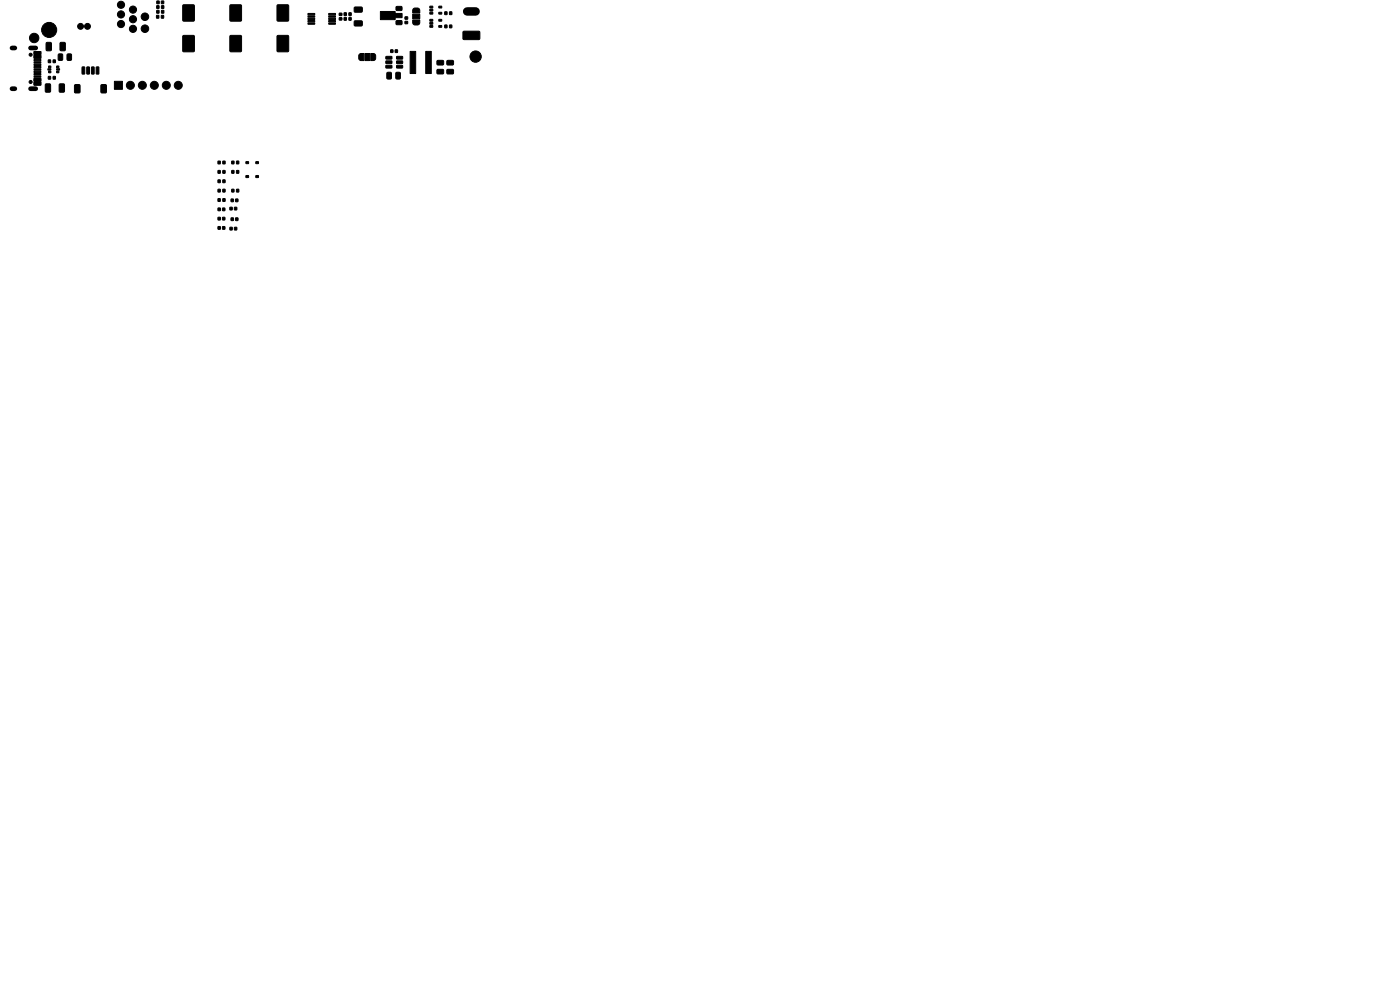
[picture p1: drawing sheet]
<svg xmlns="http://www.w3.org/2000/svg" width="297mm" height="210mm" viewBox="0 0 297 210" stroke-linecap="round" stroke-linejoin="round" font-family="sans-serif">
<g fill="#000" stroke="#000" stroke-width=".21">
<path d="M7.2 10.9h1.5v.6h-1.5zM7.2 11.8h1.5v.6h-1.5zM7.2 13.1h1.5v.3h-1.5zM7.2 14.1h1.5v.3h-1.5zM7.2 14.6h1.5v.3h-1.5zM7.2 15.6h1.5v.3h-1.5zM7.2 16.6h1.5v.6h-1.5zM7.2 17.5h1.5v.6h-1.5zM7.2 16.1h1.5v.3h-1.5zM7.2 15.1h1.5v.3h-1.5zM7.2 13.6h1.5v.3h-1.5zM7.2 12.6h1.5v.3h-1.5z"/>
<path d="M9.7 17.8h.8l.2 .1v1.4l-.1 .3h-.8l-.2-.2zM9.8 9.1l.9-.1 .2 .1v1.4l-.1 .3h-.8l-.2-.2zM10.2 14.6h.6v.2l-.6 .1zM10.3 14h.5v.3h-.5zM10.3 15.1h.5v.3h-.5zM10.3 16.2h.4v.6h-.4zM10.3 12.7h.4v.6h-.4zM11.3 16.2h.4v.6h-.4zM11.3 12.7h.4v.6h-.4zM12 15.1h.5v.3h-.5zM12 14.6h.6v.2l-.6 .1zM12 14h.5v.3h-.5z"/>
<path d="M12.6 17.8h.8l.3 .1v1.4l-.2 .3h-.7l-.2-.2zM12.8 9.1l.8-.1 .3 .1v1.4l-.2 .3h-.7l-.3-.2zM12.4 11.5l.7-.1 .2 .2v1l-.1 .2h-.6l-.2-.1zM14.3 11.5l.6-.1 .3 .2v1l-.2 .2h-.5l-.3-.1zM15.9 18l.8-.1 .3 .2v1.4l-.2 .2h-.8l-.2-.1zM17.4 14.2l.6 .1-.1 1.4-.5-.1zM18.4 14.2l.6 .1-.1 1.4-.5-.1zM19.4 14.2l.6 .1-.1 1.4-.5-.1zM20.4 14.2l.6 .1-.1 1.4-.5-.1zM21.5 18l.8-.1 .3 .2v1.4l-.2 .2h-.8l-.2-.1zM24.3 17.2h1.7v1.7h-1.7zM33.3 1.2h.4v.6h-.4z"/>
<path d="M33.3 2.2h.4v.6h-.4zM33.3 .2h.5v.6h-.5zM33.2 3.3h.5v.5h-.5zM34.2 .2h.5v.6h-.5zM34.3 1.2h.4v.6h-.4zM34.3 2.2h.4v.6h-.4zM34.2 3.3h.5v.5h-.5zM38.8 7.6h2.4v3.3h-2.4zM38.8 1.1h2.4v3.3h-2.4zM48.8 1.1h2.4v3.3h-2.4zM48.8 7.6h2.4v3.3h-2.4zM58.8 1.1h2.4v3.3h-2.4z"/>
<path d="M58.8 7.6h2.4v3.3h-2.4zM65.3 2.9l1.4-.1 .1 .3-1.4 .1zM65.3 3.4h1.4l.1 .2h-1.4zM65.3 3.9l1.4-.1 .1 .3-1.4 .1zM65.3 4.4h1.4l.1 .2h-1.4zM65.3 4.9l1.4-.1 .1 .3-1.4 .1zM69.7 4.9l1.4-.1 .1 .3-1.4 .1zM69.7 4.4h1.4l.1 .2h-1.4zM69.7 3.9l1.4-.1 .1 .3-1.4 .1zM69.7 3.4h1.4l.1 .2h-1.4zM69.7 2.9l1.4-.1 .1 .3-1.4 .1zM72 3.8h.5v.4h-.5z"/>
<path d="M72 2.8h.5v.5h-.5zM73 2.7h.5v.6h-.5zM73 3.7h.5v.6h-.5zM74 2.7h.5v.6h-.5zM74 3.7h.5v.6h-.5zM75.2 1.5h1.5l.2 .2v.7l-.3 .2h-1.3l-.2-.2zM75.2 4.5l1.5-.1 .2 .2v.8l-.3 .1h-1.3l-.2-.2zM76.3 11.5l.8-.1v1.5l-.6-.1-.3-.2-.1-.7zM77.4 11.4h1v1.5h-1zM78.7 11.4h.6l.3 .2 .1 .9-.3 .3-.7 .1zM80.7 2.4h3.1v.4h1.5v1h-1.5v.4h-3.1zM81.9 12h1.2l.1 .5h-1.3z"/>
<path d="M81.9 12.9h1.2l.1 .5-1.3 .1zM81.9 13.9h1.2l.1 .5h-1.3zM82.1 15.4l.7-.1 .2 .2 .1 1-.2 .3h-.6l-.2-.2zM82.9 10.6h.5v.5h-.5zM83.8 10.6h.5v.5h-.5zM84 15.4l.7-.1 .2 .2 .1 1-.2 .3h-.6l-.2-.2zM84.2 13.9h1.1l.1 .5h-1.2zM84.2 12.9h1.1l.1 .5-1.2 .1zM84.2 12h1.1l.1 .5h-1.2zM84.1 4.4h1.1l.1 .7-.2 .1h-1l-.1-.2zM84.1 1.4h1.1l.1 .7-.2 .1h-1l-.1-.2zM85.9 4.5h.6v.5h-.6z"/>
<path d="M85.9 3.6h.6v.5h-.6zM87 10.9h1.2v4.7h-1.2zM87.7 1.9l.4-.2 .7 .1 .2 .3 .1 .7h-1.6zM87.5 4.2h1.6l-.1 .8-.3 .3-.9-.1-.2-.3zM87.5 3h1.6v1h-1.6zM90.3 10.9h1.2v4.7h-1.2zM91.2 4.1h.6v.3l-.6 .1zM91.2 4.8h.6v.3h-.6zM91.2 5.4h.6v.3l-.6 .1zM91.2 1.3h.6v.3l-.6 .1zM91.2 2h.6v.3h-.6zM91.2 2.6h.6v.3l-.6 .1z"/>
<path d="M93.1 5.4h.6v.3l-.6 .1zM93.1 4.1h.6v.3l-.6 .1zM93.1 2.6h.6v.3l-.6 .1zM93.1 1.3h.6v.3l-.6 .1zM92.7 12.9l1.3-.1 .1 .3v.5l-.2 .2h-1.1l-.1-.3zM92.7 14.8l1.3-.1 .1 .2v.6l-.2 .2h-1.1l-.1-.2zM94.4 5.3h.4v.6h-.4zM94.4 2.5h.4v.6h-.4zM95.4 5.3h.4v.6h-.4zM95.4 2.5h.4v.6h-.4zM94.8 12.9l1.3-.1 .1 .3v.5l-.2 .2h-1.1l-.1-.3zM94.8 14.8l1.3-.1 .1 .2v.6l-.2 .2h-1.1l-.1-.2z"/>
<path d="M98.3 6.7l3.3-.1 .2 .3v1.4l-.3 .1h-3.1l-.2-.2zM46.3 38.2h.4v.5h-.4zM46.3 36.2h.4v.5h-.4zM46.3 34.2h.4v.6h-.4zM47.3 38.2h.4v.5h-.4zM47.3 36.2h.4v.5h-.4zM47.3 34.2h.4v.6h-.4zM49.2 34.2h.4v.6h-.4zM49.2 36.2h.4v.5h-.4zM50.2 34.2h.4v.6h-.4zM50.2 36.2h.4v.5h-.4zM52.2 34.3h.5v.4h-.5z"/>
<path d="M52.2 37.3h.5v.3h-.5zM54.3 34.3h.5v.4h-.5zM54.3 37.3h.5v.3h-.5zM46.3 46.1h.4v.5h-.4zM46.3 42.1h.4v.6h-.4zM46.3 44.1h.4v.6h-.4zM46.3 48.1h.4v.5h-.4zM46.3 40.2h.4v.5h-.4zM47.2 46.1h.5v.5h-.5zM47.2 44.1h.5v.6h-.5zM47.2 48.1h.5v.5h-.5zM47.3 42.1h.4v.6h-.4z"/>
<path d="M47.3 40.2h.4v.5h-.4zM48.8 48.2h.5v.6h-.5zM48.8 44h.5v.5h-.5zM49 46.2h.5v.6h-.5zM49 42.2h.5v.6h-.5zM49.2 40.2h.4v.5h-.4zM49.7 48.2h.5v.6h-.5zM49.7 44h.5v.5h-.5zM50 46.2h.5v.6h-.5zM50 42.2h.5v.6h-.5zM50.2 40.2h.4v.5h-.4z"/>
<circle cx="6.5" cy="11.6" r=".32"/>
<circle cx="6.5" cy="17.4" r=".32"/>
<circle cx="7.2" cy="8.1" r="1"/>
<circle cx="10.4" cy="6.4" r="1.6"/>
<circle cx="17.1" cy="5.6" r=".63"/>
<circle cx="18.6" cy="5.6" r=".63"/>
<circle cx="25.7" cy="3.1" r=".76"/>
<circle cx="25.7" cy="5.1" r=".76"/>
<circle cx="25.7" cy="1" r=".76"/>
<circle cx="27.7" cy="18.1" r=".85"/>
<circle cx="28.2" cy="4.1" r=".76"/>
<circle cx="28.2" cy="6.1" r=".76"/>
<circle cx="28.2" cy="2" r=".76"/>
<circle cx="30.2" cy="18.1" r=".85"/>
<circle cx="30.7" cy="6.1" r=".8"/>
<circle cx="30.7" cy="3.5" r=".8"/>
<circle cx="32.7" cy="18.1" r=".85"/>
<circle cx="35.3" cy="18.1" r=".85"/>
<circle cx="37.8" cy="18.1" r=".85"/>
<circle cx="100.9" cy="12" r="1.2"/>
</g>
<path d="M99.1 2.4h1.8" fill="none" stroke="#000" stroke-width="1.8"/>
<path d="M2.6 10.2h.6M2.6 18.8h.6M6.5 10.2h1.1M6.5 18.8h1.1" fill="none" stroke="#000" stroke-width="1"/>
</svg>
